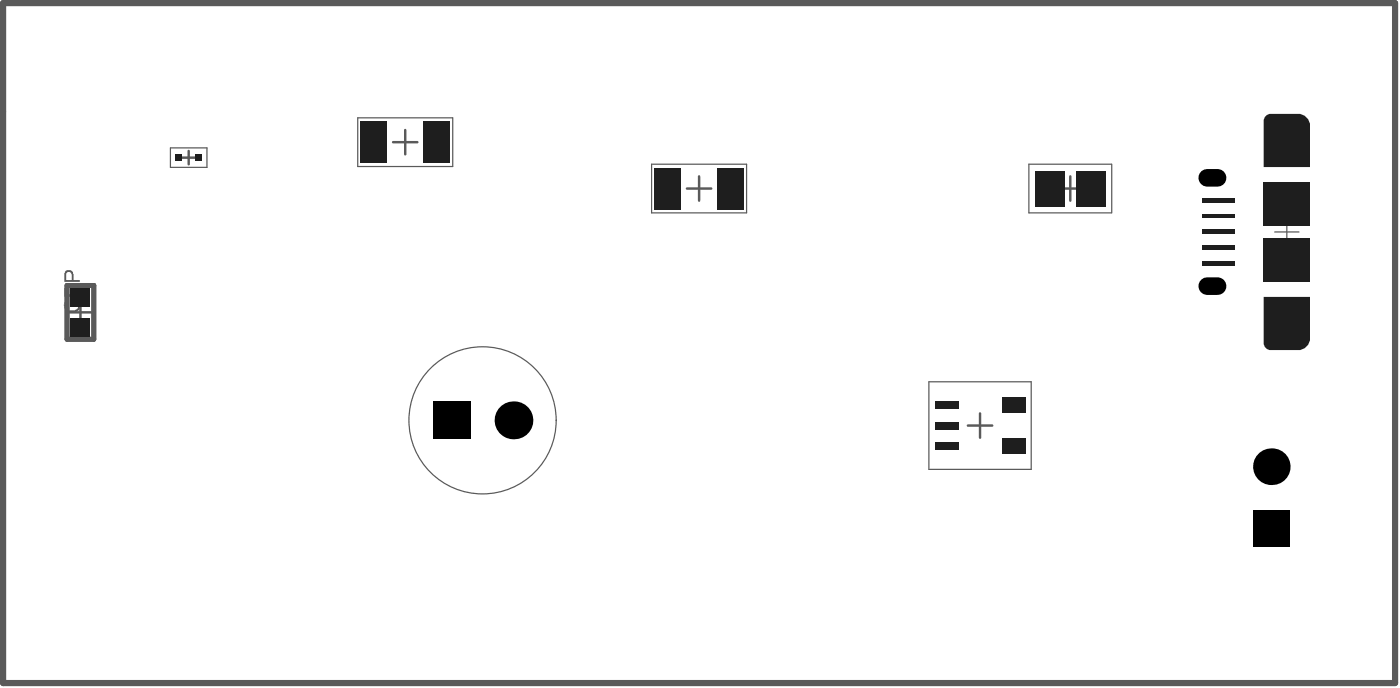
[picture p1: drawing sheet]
<svg xmlns="http://www.w3.org/2000/svg" width="191mm" height="94mm" viewBox="0 0 191 94" stroke-linecap="round" stroke-linejoin="round" font-family="sans-serif">
<path d="M53.7 19.4h3.3M55.3 17.7v3.4M24.9 21.5h1.8M25.8 20.6v1.8M93.8 25.7h3.3M95.5 24.1v3.3M144.5 25.7h3.3M146.2 24.1v3.3M9.3 42.6h3.3M11 40.9v3.4M132.2 58h3.3M133.9 56.4v3.3" fill="none" stroke="#5a5a5a" stroke-width=".33"/>
<g fill="none" stroke="#5a5a5a" stroke-width=".17">
<path d="M48.9 16.1h12.9v6.6h-12.9zM23.3 20.2h5v2.6h-5zM89 22.4h13v6.6h-13zM140.5 22.4h11.3v6.6h-11.3zM174.1 31.6h3.3M175.7 30v3.3M126.9 52.1h13.9v11.9h-13.9z"/>
<circle cx="65.9" cy="57.3" r="10"/>
</g>
<path d="M9.2 38.9h3.6v7.4h-3.6z" fill="none" stroke="#5a5a5a" stroke-width=".67"/>
<g fill="#5a5a5a">
<path d="M8.9 41.1l.5-.3 .1 .3h-.1a.3 .3 0 0 0-.4 .4 .82 .82 0 0 0 1.1 .8 .63 .63 0 0 0 .5-.9l-.1-.3h-.4l.1-.3a.89 .89 0 0 1 .7 .7 .89 .89 0 0 1-.3 .9 1.08 1.08 0 0 1-1.7-.3h-.1l-.1-.4z"/>
<path d="M9 39.4v.7h.6v-.5a.3 .3 0 0 0 0-.4 .3 .3 0 0 0-.4 0zM10 39.3l-.1 .8h.7v-.6a.32 .32 0 0 0-.4-.4zM9 39h.5l.3 .2a.54 .54 0 0 1 .8-.2l.3 .2v1.3h-2.1v-1.2h.1z"/>
<path d="M9 37.3v.9h.8v-.8l-.1-.2h-.2a.24 .24 0 0 0-.2-.1 .24 .24 0 0 0-.2 .2zM8.9 37a.73 .73 0 0 1 1.1 .2v.2h.1v.8h.8v.2h-2.1v-1.1z"/>
</g>
<path d="M.4 .4h190.1v92.8h-190.1z" fill="none" stroke="#5a5a5a" stroke-width=".85"/>
<g fill="#1e1e1e">
<path d="M172.6 40.5h6.3v5.6a1.58 1.58 0 0 1-1.7 1.6h-3.6a.95 .95 0 0 1-1-.9z"/>
<path d="M172.7 16l.3-.3 .4-.2h3.8a1.58 1.58 0 0 1 1.7 1.7v5.6h-6.3v-6.5z"/>
</g>
<path d="M164.9 39h1.4M164.9 24.3h1.4" fill="none" stroke="#000" stroke-width="2.4"/>
<g fill="#000">
<path d="M59.1 54.8h5.2v5.1h-5.2z" fill-rule="evenodd"/>
<path d="M171.1 69.6h5v5h-5z" fill-rule="evenodd"/>
</g>
<g fill="#000">
<circle cx="70.1" cy="57.3" r="2.58"/>
<circle cx="173.6" cy="63.7" r="2.5"/>
</g>
<g fill="#1e1e1e">
<path d="M9.6 43.4h2.7v2.5h-2.7z" fill-rule="evenodd"/>
<path d="M9.6 39.3h2.7v2.5h-2.7z" fill-rule="evenodd"/>
<path d="M26.6 21h1v1h-1z" fill-rule="evenodd"/>
<path d="M24 21h.9v1h-.9z" fill-rule="evenodd"/>
<path d="M98 22.9h3.6v5.6h-3.6z" fill-rule="evenodd"/>
<path d="M57.8 16.6h3.7v5.6h-3.7z" fill-rule="evenodd"/>
<path d="M127.7 57.5h3.2v1.1h-3.2z" fill-rule="evenodd"/>
<path d="M164.2 35.7h4.5v.5h-4.5z" fill-rule="evenodd"/>
<path d="M164.2 29.2h4.5v.5h-4.5z" fill-rule="evenodd"/>
<path d="M164.2 31.4h4.5v.5h-4.5z" fill-rule="evenodd"/>
<path d="M164.2 33.5h4.5v.6h-4.5z" fill-rule="evenodd"/>
<path d="M89.3 22.9h3.7v5.6h-3.7z" fill-rule="evenodd"/>
<path d="M127.7 54.7h3.2v1.1h-3.2z" fill-rule="evenodd"/>
<path d="M127.7 60.3h3.2v1.1h-3.2z" fill-rule="evenodd"/>
<path d="M136.8 59.8h3.2v2.1h-3.2z" fill-rule="evenodd"/>
<path d="M136.8 54.1h3.2v2.2h-3.2z" fill-rule="evenodd"/>
<path d="M141.4 23.3h3.9v4.8h-3.9z" fill-rule="evenodd"/>
<path d="M164.2 27h4.5v.6h-4.5z" fill-rule="evenodd"/>
<path d="M49.2 16.6h3.6v5.6h-3.6z" fill-rule="evenodd"/>
<path d="M172.6 32.5h6.3v5.9h-6.3z" fill-rule="evenodd"/>
<path d="M172.6 24.8h6.3v6h-6.3z" fill-rule="evenodd"/>
<path d="M147 23.3h4v4.8h-4z" fill-rule="evenodd"/>
</g>
</svg>
